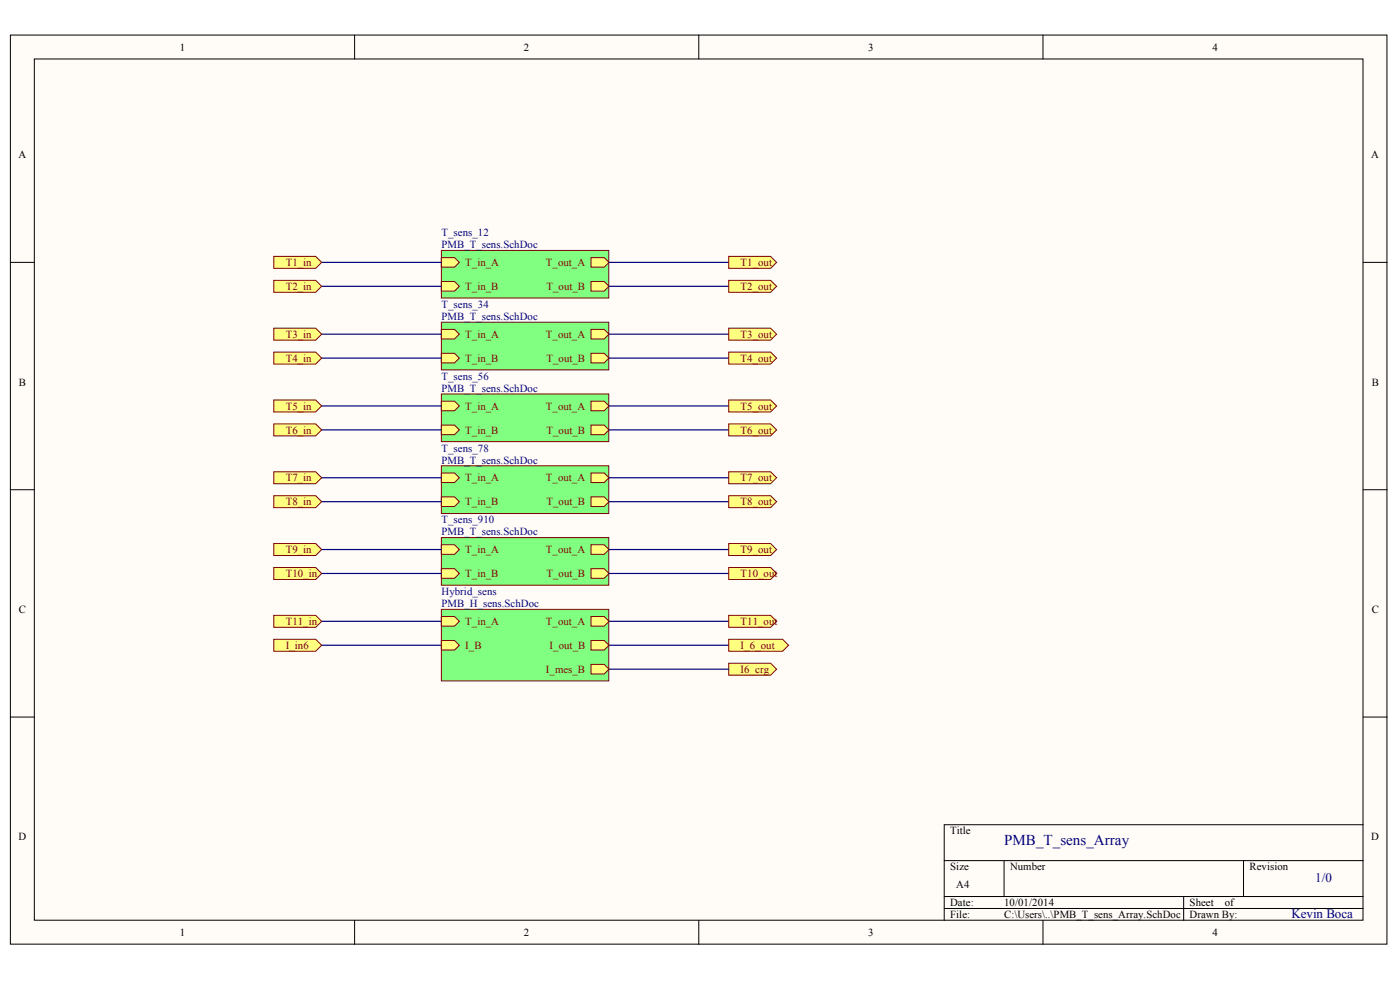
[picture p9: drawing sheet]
<svg xmlns="http://www.w3.org/2000/svg" width="291mm" height="204mm" viewBox="0 0 291 204" stroke-linecap="round" stroke-linejoin="round" font-family="sans-serif">
<defs><g id="words">
<text font-size="3.1" fill="#000080" x="208.7" y="175.7">PMB_T_sens_Array</text>
<g font-size="2.7" fill="#000080">
<text x="273.4" y="183.3">1/0</text>
<text x="268.5" y="190.8">Kevin Boca</text>
</g>
<g font-size="2.2">
<text x="37.4" y="10.5">1</text>
<text x="108.9" y="10.5">2</text>
<text x="180.5" y="10.5">3</text>
<text x="252.1" y="10.5">4</text>
<text x="3.9" y="32.9">A</text>
<text x="285.1" y="32.9">A</text>
<text x="3.9" y="80.1">B</text>
<text x="285.2" y="80.1">B</text>
<text x="3.9" y="127.4">C</text>
<text x="285.2" y="127.4">C</text>
<text x="197.5" y="173.4">Title</text>
<text x="3.9" y="174.7">D</text>
<text x="285.1" y="174.7">D</text>
<text x="197.5" y="180.9">Size</text>
<text x="198.8" y="184.6">A4</text>
<text x="210" y="180.9">Number</text>
<text x="259.8" y="180.9">Revision</text>
<text x="197.5" y="188.3">Date:</text>
<text x="197.5" y="190.8">File:</text>
<text x="208.7" y="188.3">10/01/2014</text>
<text x="208.7" y="190.8">C:\Users\..\PMB_T_sens_Array.SchDoc</text>
<text x="247.3" y="188.3">Sheet</text>
<text x="247.3" y="190.8">Drawn By:</text>
<text x="254.6" y="188.3">of</text>
<text x="37.4" y="194.6">1</text>
<text x="108.9" y="194.6">2</text>
<text x="180.5" y="194.6">3</text>
<text x="252.1" y="194.6">4</text>
</g>
<g font-size="2.2" fill="#000080">
<text x="91.8" y="49.1">T_sens_12</text>
<text x="91.8" y="51.6">PMB_T_sens.SchDoc</text>
<text x="91.8" y="64">T_sens_34</text>
<text x="91.8" y="66.5">PMB_T_sens.SchDoc</text>
<text x="91.8" y="78.9">T_sens_56</text>
<text x="91.8" y="81.4">PMB_T_sens.SchDoc</text>
<text x="91.8" y="93.9">T_sens_78</text>
<text x="91.8" y="96.3">PMB_T_sens.SchDoc</text>
<text x="91.8" y="108.8">T_sens_910</text>
<text x="91.8" y="111.2">PMB_T_sens.SchDoc</text>
<text x="91.8" y="123.7">Hybrid_sens</text>
<text x="91.8" y="126.2">PMB_H_sens.SchDoc</text>
</g>
<g font-size="2.2" fill="#800000">
<text x="59.4" y="55.3">T1_in</text>
<text x="96.7" y="55.3">T_in_A</text>
<text x="113.5" y="55.3">T_out_A</text>
<text x="154" y="55.3">T1_out</text>
<text x="59.4" y="60.3">T2_in</text>
<text x="96.7" y="60.3">T_in_B</text>
<text x="113.6" y="60.3">T_out_B</text>
<text x="154" y="60.3">T2_out</text>
<text x="59.4" y="70.2">T3_in</text>
<text x="96.7" y="70.2">T_in_A</text>
<text x="113.5" y="70.2">T_out_A</text>
<text x="154" y="70.2">T3_out</text>
<text x="59.4" y="75.2">T4_in</text>
<text x="96.7" y="75.2">T_in_B</text>
<text x="113.6" y="75.2">T_out_B</text>
<text x="154" y="75.2">T4_out</text>
<text x="59.4" y="85.1">T5_in</text>
<text x="96.7" y="85.1">T_in_A</text>
<text x="113.5" y="85.1">T_out_A</text>
<text x="154" y="85.1">T5_out</text>
<text x="59.4" y="90.1">T6_in</text>
<text x="96.7" y="90.1">T_in_B</text>
<text x="113.6" y="90.1">T_out_B</text>
<text x="154" y="90.1">T6_out</text>
<text x="59.4" y="100.1">T7_in</text>
<text x="96.7" y="100.1">T_in_A</text>
<text x="113.5" y="100.1">T_out_A</text>
<text x="154" y="100.1">T7_out</text>
<text x="59.4" y="105">T8_in</text>
<text x="96.7" y="105">T_in_B</text>
<text x="113.6" y="105">T_out_B</text>
<text x="154" y="105">T8_out</text>
<text x="59.4" y="115">T9_in</text>
<text x="59.4" y="119.9">T10_in</text>
<text x="96.7" y="115">T_in_A</text>
<text x="96.7" y="119.9">T_in_B</text>
<text x="113.5" y="115">T_out_A</text>
<text x="113.6" y="119.9">T_out_B</text>
<text x="154" y="115">T9_out</text>
<text x="154" y="119.9">T10_out</text>
<text x="59.4" y="129.9">T11_in</text>
<text x="96.7" y="129.9">T_in_A</text>
<text x="113.5" y="129.9">T_out_A</text>
<text x="154" y="129.9">T11_out</text>
<text x="59.4" y="134.9">I_in6</text>
<text x="96.7" y="134.9">I_B</text>
<text x="114.3" y="134.9">I_out_B</text>
<text x="154" y="134.9">I_6_out</text>
<text x="113.5" y="139.9">I_mes_B</text>
<text x="154" y="139.9">I6_crg</text>
</g>
</g></defs>
<g fill="#fffcf8" stroke="#000" stroke-width=".21">
<path d="M2.2 7.3h286.1v188.9h-286.1z"/>
<path d="M7.1 12.3h276.2v179h-276.2z"/>
</g>
<g fill="none" stroke="#000" stroke-width=".21">
<path d="M73.7 7.3v5M145.3 7.3v5M216.8 7.3v5M2.2 54.5h4.9M283.4 54.5h5M2.2 101.8h4.9M283.4 101.8h5M2.2 149h4.9M283.4 149h5M196.3 178.9h87.1M208.7 178.9v7.4M258.5 178.9v7.4"/>
<path d="M283.4 171.4h-87.1v19.9M73.7 191.3v5M145.3 191.3v5M196.3 186.3h87.1M196.3 188.8h87.1M216.8 191.3v5M246.1 186.3v5"/>
</g>
<path d="M91.8 52.1h34.8v9.8h-34.8z" fill="#80ff80" stroke="#800000" stroke-width=".21"/>
<g fill="#ffff80" stroke="#800000" stroke-width=".21">
<path d="M122.9 53.5h2.7l1 1-1 1h-2.7z" fill-rule="evenodd"/>
<path d="M91.8 53.5h2.7l1 1-1 1h-2.7z" fill-rule="evenodd"/>
<path d="M122.9 58.5h2.7l1 1-1 1h-2.7z" fill-rule="evenodd"/>
<path d="M91.8 58.5h2.7l1 1-1 1h-2.7z" fill-rule="evenodd"/>
</g>
<path d="M91.8 67h34.8v9.9h-34.8z" fill="#80ff80" stroke="#800000" stroke-width=".21"/>
<g fill="#ffff80" stroke="#800000" stroke-width=".21">
<path d="M122.9 68.5h2.7l1 1-1 1h-2.7z" fill-rule="evenodd"/>
<path d="M91.8 68.5h2.7l1 1-1 1h-2.7z" fill-rule="evenodd"/>
<path d="M122.9 73.4h2.7l1 1-1 1h-2.7z" fill-rule="evenodd"/>
<path d="M91.8 73.4h2.7l1 1-1 1h-2.7z" fill-rule="evenodd"/>
</g>
<path d="M91.8 81.9h34.8v9.9h-34.8z" fill="#80ff80" stroke="#800000" stroke-width=".21"/>
<g fill="#ffff80" stroke="#800000" stroke-width=".21">
<path d="M122.9 83.4h2.7l1 1-1 1h-2.7z" fill-rule="evenodd"/>
<path d="M91.8 83.4h2.7l1 1-1 1h-2.7z" fill-rule="evenodd"/>
<path d="M122.9 88.4h2.7l1 1-1 1h-2.7z" fill-rule="evenodd"/>
<path d="M91.8 88.4h2.7l1 1-1 1h-2.7z" fill-rule="evenodd"/>
</g>
<path d="M91.8 96.8h34.8v9.9h-34.8z" fill="#80ff80" stroke="#800000" stroke-width=".21"/>
<g fill="#ffff80" stroke="#800000" stroke-width=".21">
<path d="M122.9 98.3h2.7l1 1-1 1h-2.7z" fill-rule="evenodd"/>
<path d="M91.8 98.3h2.7l1 1-1 1h-2.7z" fill-rule="evenodd"/>
<path d="M122.9 103.3h2.7l1 1-1 1h-2.7z" fill-rule="evenodd"/>
<path d="M91.8 103.3h2.7l1 1-1 1h-2.7z" fill-rule="evenodd"/>
</g>
<path d="M91.8 111.7h34.8v9.9h-34.8z" fill="#80ff80" stroke="#800000" stroke-width=".21"/>
<g fill="#ffff80" stroke="#800000" stroke-width=".21">
<path d="M122.9 113.2h2.7l1 1-1 1h-2.7z" fill-rule="evenodd"/>
<path d="M91.8 113.2h2.7l1 1-1 1h-2.7z" fill-rule="evenodd"/>
<path d="M122.9 118.2h2.7l1 1-1 1h-2.7z" fill-rule="evenodd"/>
<path d="M91.8 118.2h2.7l1 1-1 1h-2.7z" fill-rule="evenodd"/>
</g>
<g fill="none" stroke="#000080" stroke-width=".25">
<path d="M66.9 54.5h24.9M66.9 59.5h24.9M126.6 54.5h24.9M126.6 59.5h24.9M66.9 69.5h24.9M66.9 74.4h24.9M126.6 69.5h24.9M126.6 74.4h24.9M66.9 84.4h24.9M66.9 89.4h24.9M66.9 99.3h24.9M126.6 84.4h24.9"/>
<path d="M126.6 89.4h24.9M126.6 99.3h24.9M66.9 104.3h24.9M66.9 114.2h24.9M66.9 119.2h24.9M126.6 104.3h24.9M126.6 114.2h24.9M126.6 119.2h24.9M66.9 129.1h24.9M66.9 134.1h24.9M126.6 129.1h24.9M126.6 134.1h24.9"/>
</g>
<g fill="#ffff80" stroke="#800000" stroke-width=".21">
<path d="M56.9 53.3h8.7l1.3 1.2-1.3 1.3h-8.7z" fill-rule="evenodd"/>
<path d="M56.9 58.3h8.7l1.3 1.2-1.3 1.3h-8.7z" fill-rule="evenodd"/>
<path d="M56.9 68.2h8.7l1.3 1.3-1.3 1.2h-8.7z" fill-rule="evenodd"/>
<path d="M56.9 73.2h8.7l1.3 1.2-1.3 1.3h-8.7z" fill-rule="evenodd"/>
<path d="M56.9 83.1h8.7l1.3 1.3-1.3 1.2h-8.7z" fill-rule="evenodd"/>
<path d="M56.9 88.1h8.7l1.3 1.3-1.3 1.2h-8.7z" fill-rule="evenodd"/>
<path d="M56.9 98.1h8.7l1.3 1.2-1.3 1.2h-8.7z" fill-rule="evenodd"/>
<path d="M56.9 103h8.7l1.3 1.3-1.3 1.2h-8.7z" fill-rule="evenodd"/>
<path d="M56.9 113h8.7l1.3 1.2-1.3 1.3h-8.7z" fill-rule="evenodd"/>
<path d="M56.9 118h8.7l1.3 1.2-1.3 1.2h-8.7z" fill-rule="evenodd"/>
<path d="M56.9 127.9h8.7l1.3 1.2-1.3 1.3h-8.7z" fill-rule="evenodd"/>
<path d="M56.9 132.9h8.7l1.3 1.2-1.3 1.3h-8.7z" fill-rule="evenodd"/>
<path d="M151.5 53.3h8.7l1.2 1.2-1.2 1.3h-8.7z" fill-rule="evenodd"/>
<path d="M151.5 58.3h8.7l1.2 1.2-1.2 1.3h-8.7z" fill-rule="evenodd"/>
<path d="M151.5 68.2h8.7l1.2 1.3-1.2 1.2h-8.7z" fill-rule="evenodd"/>
<path d="M151.5 73.2h8.7l1.2 1.2-1.2 1.3h-8.7z" fill-rule="evenodd"/>
<path d="M151.5 83.1h8.7l1.2 1.3-1.2 1.2h-8.7z" fill-rule="evenodd"/>
<path d="M151.5 88.1h8.7l1.2 1.3-1.2 1.2h-8.7z" fill-rule="evenodd"/>
<path d="M151.5 98.1h8.7l1.2 1.2-1.2 1.2h-8.7z" fill-rule="evenodd"/>
<path d="M151.5 103h8.7l1.2 1.3-1.2 1.2h-8.7z" fill-rule="evenodd"/>
<path d="M151.5 113h8.7l1.2 1.2-1.2 1.3h-8.7z" fill-rule="evenodd"/>
<path d="M151.5 118h8.7l1.2 1.2-1.2 1.2h-8.7z" fill-rule="evenodd"/>
<path d="M151.5 127.9h8.7l1.2 1.2-1.2 1.3h-8.7z" fill-rule="evenodd"/>
<path d="M151.5 132.9h11.2l1.2 1.2-1.2 1.3h-11.2z" fill-rule="evenodd"/>
<path d="M151.5 137.9h8.7l1.2 1.2-1.2 1.2h-8.7z" fill-rule="evenodd"/>
</g>
<path d="M126.6 139.1h24.9" fill="none" stroke="#000080" stroke-width=".25"/>
<path d="M91.8 126.7h34.8v14.8h-34.8z" fill="#80ff80" stroke="#800000" stroke-width=".21"/>
<g fill="#ffff80" stroke="#800000" stroke-width=".21">
<path d="M122.9 128.2h2.7l1 .9-1 1h-2.7z" fill-rule="evenodd"/>
<path d="M122.9 133.1h2.7l1 1-1 1h-2.7z" fill-rule="evenodd"/>
<path d="M122.9 138.1h2.7l1 1-1 1h-2.7z" fill-rule="evenodd"/>
<path d="M91.8 128.2h2.7l1 .9-1 1h-2.7z" fill-rule="evenodd"/>
<path d="M91.8 133.1h2.7l1 1-1 1h-2.7z" fill-rule="evenodd"/>
</g>
<use href="#words"/>
</svg>
